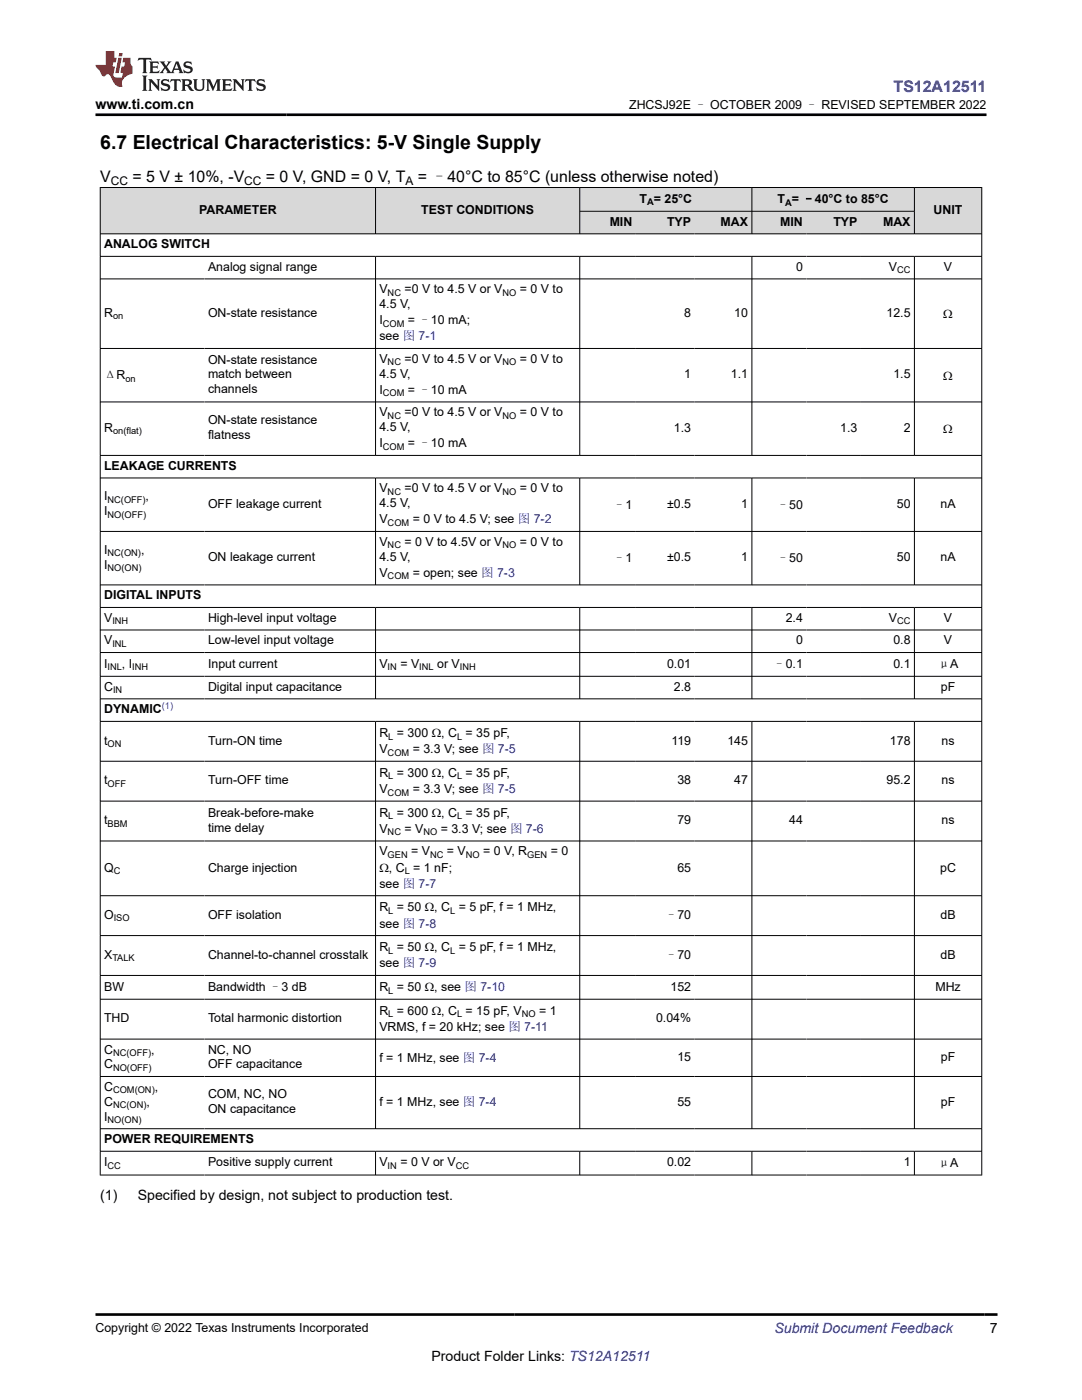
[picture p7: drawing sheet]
<svg xmlns="http://www.w3.org/2000/svg" width="216mm" height="279mm" viewBox="0 0 216 279" stroke-linecap="round" stroke-linejoin="round" font-family="sans-serif">
<defs><g id="words">
<text font-size="3.9" x="20" y="29.8">6.7 Electrical Characteristics: 5-V Single Supply</text>
<text font-size="3.2" fill="#00f" x="178.3" y="18.3">TS12A12511</text>
<g font-size="3.2">
<text x="20" y="36.3">V</text>
<text x="26.4" y="36.3">= 5 V ± 10%, -V</text>
<text x="53.1" y="36.3">= 0 V, GND = 0 V, T</text>
<text x="83.4" y="36.3">= –40°C to 85°C (unless otherwise noted)</text>
</g>
<g font-size="2.8">
<text x="19" y="21.7">www.ti.com.cn</text>
<text x="20" y="239.6">(1)</text>
<text x="27.5" y="239.6">Specified by design, not subject to production test.</text>
<text x="197.5" y="266.1">7</text>
<text x="86.1" y="271.7">Product Folder Links: TS12A12511</text>
</g>
<text font-size="2.8" fill="#00f" x="154.5" y="266.1">Submit Document Feedback</text>
<g font-size="2.5">
<text x="125.5" y="21.8">ZHCSJ92E – OCTOBER 2009 – REVISED SEPTEMBER 2022</text>
<text x="127.6" y="40.4">T = 25°C</text>
<text x="155.2" y="40.6">T = –40°C to 85°C</text>
<text x="39.7" y="42.7">PARAMETER</text>
<text x="84.1" y="42.7">TEST CONDITIONS</text>
<text x="121.7" y="45.1">MIN</text>
<text x="133.1" y="45.1">TYP</text>
<text x="143.8" y="45.1">MAX</text>
<text x="155.7" y="45.1">MIN</text>
<text x="166.3" y="45.1">TYP</text>
<text x="176.2" y="45.1">MAX</text>
<text x="186.3" y="42.7">UNIT</text>
<text x="20.8" y="49.6">ANALOG SWITCH</text>
<text x="41.5" y="54.1">Analog signal range</text>
<text x="75.7" y="58.5">V</text>
<text x="80.7" y="58.5">=0 V to 4.5 V or V</text>
<text x="103.7" y="58.5">= 0 V to</text>
<text x="158.8" y="54.1">0</text>
<text x="177.4" y="54.1">V</text>
<text x="188.4" y="54.1">V</text>
<text x="20.8" y="63.2">R</text>
<text x="41.5" y="63.2">ON-state resistance</text>
<text x="75.7" y="64.7">I</text>
<text x="75.7" y="61.5">4.5 V,</text>
<text x="81.4" y="64.7">= –10 mA;</text>
<text x="136.5" y="63.2">8</text>
<text x="146.5" y="63.2">10</text>
<text x="176.9" y="63.2">12.5</text>
<text x="188.2" y="63.5">Ω</text>
<text x="75.7" y="67.9">see 图 7-1</text>
<text x="20.8" y="75.6">ΔR</text>
<text x="41.5" y="72.6">ON-state resistance</text>
<text x="41.5" y="75.5">match between</text>
<text x="75.7" y="75.4">4.5 V,</text>
<text x="75.7" y="72.4">V</text>
<text x="80.7" y="72.4">=0 V to 4.5 V or V</text>
<text x="103.7" y="72.4">= 0 V to</text>
<text x="136.5" y="75.5">1</text>
<text x="145.8" y="75.5">1.1</text>
<text x="178.3" y="75.5">1.5</text>
<text x="188.2" y="75.8">Ω</text>
<text x="41.5" y="78.5">channels</text>
<text x="75.7" y="78.6">I</text>
<text x="75.7" y="83.1">V</text>
<text x="80.7" y="83.1">=0 V to 4.5 V or V</text>
<text x="81.4" y="78.6">= –10 mA</text>
<text x="103.7" y="83.1">= 0 V to</text>
<text x="20.8" y="86.2">R</text>
<text x="41.5" y="84.7">ON-state resistance</text>
<text x="41.5" y="87.7">flatness</text>
<text x="75.7" y="89.3">I</text>
<text x="75.7" y="86.1">4.5 V,</text>
<text x="81.4" y="89.3">= –10 mA</text>
<text x="134.5" y="86.2">1.3</text>
<text x="167.7" y="86.2">1.3</text>
<text x="180.3" y="86.2">2</text>
<text x="188.2" y="86.4">Ω</text>
<text x="20.8" y="93.8">LEAKAGE CURRENTS</text>
<text x="20.8" y="99.9">I</text>
<text x="29.1" y="99.9">,</text>
<text x="41.5" y="101.4">OFF leakage current</text>
<text x="75.7" y="101.2">4.5 V,</text>
<text x="75.7" y="98.3">V</text>
<text x="80.7" y="98.3">=0 V to 4.5 V or V</text>
<text x="103.7" y="98.3">= 0 V to</text>
<text x="122.3" y="101.5">–1</text>
<text x="133.1" y="101.4">±0.5</text>
<text x="147.9" y="101.4">1</text>
<text x="155" y="101.5">–50</text>
<text x="178.9" y="101.4">50</text>
<text x="187.7" y="101.4">nA</text>
<text x="20.8" y="102.8">I</text>
<text x="75.7" y="104.5">V</text>
<text x="82.4" y="104.5">= 0 V to 4.5 V; see 图 7-2</text>
<text x="20.8" y="113.5">I</text>
<text x="20.8" y="110.6">I</text>
<text x="28.1" y="110.6">,</text>
<text x="41.5" y="112">ON leakage current</text>
<text x="75.7" y="111.9">4.5 V,</text>
<text x="75.7" y="108.9">V</text>
<text x="80.7" y="108.9">= 0 V to 4.5V or V</text>
<text x="103.7" y="108.9">= 0 V to</text>
<text x="122.3" y="112.2">–1</text>
<text x="133.1" y="112">±0.5</text>
<text x="147.9" y="112">1</text>
<text x="155" y="112.2">–50</text>
<text x="178.9" y="112">50</text>
<text x="187.7" y="112">nA</text>
<text x="20.8" y="119.6">DIGITAL INPUTS</text>
<text x="75.7" y="115.1">V</text>
<text x="82.4" y="115.1">= open; see 图 7-3</text>
<text x="20.8" y="124.1">V</text>
<text x="41.5" y="124.1">High-level input voltage</text>
<text x="156.8" y="124.1">2.4</text>
<text x="177.4" y="124.1">V</text>
<text x="188.4" y="124.1">V</text>
<text x="20.8" y="128.6">V</text>
<text x="41.5" y="128.6">Low-level input voltage</text>
<text x="158.8" y="128.6">0</text>
<text x="178.3" y="128.6">0.8</text>
<text x="188.4" y="128.6">V</text>
<text x="20.8" y="133.2">I</text>
<text x="20.8" y="137.9">C</text>
<text x="24.3" y="133.2">, I</text>
<text x="41.5" y="133.2">Input current</text>
<text x="41.5" y="137.9">Digital input capacitance</text>
<text x="75.7" y="133.2">V</text>
<text x="79.9" y="133.2">= V</text>
<text x="87.2" y="133.2">or V</text>
<text x="133.1" y="133.2">0.01</text>
<text x="134.5" y="137.9">2.8</text>
<text x="154.3" y="133.4">–0.1</text>
<text x="178.3" y="133.2">0.1</text>
<text x="187.1" y="133.4">μA</text>
<text x="187.7" y="137.9">pF</text>
<text x="20.8" y="142.4">DYNAMIC</text>
<text x="20.8" y="148.6">t</text>
<text x="41.5" y="148.6">Turn-ON time</text>
<text x="75.7" y="147.1">R = 300 Ω, C = 35 pF,</text>
<text x="134" y="148.6">119</text>
<text x="145.1" y="148.6">145</text>
<text x="177.6" y="148.6">178</text>
<text x="187.9" y="148.6">ns</text>
<text x="75.7" y="150.3">V</text>
<text x="75.7" y="155.1">R = 300 Ω, C = 35 pF,</text>
<text x="82.4" y="150.3">= 3.3 V; see 图 7-5</text>
<text x="20.8" y="156.5">t</text>
<text x="41.5" y="156.5">Turn-OFF time</text>
<text x="75.7" y="158.3">V</text>
<text x="82.4" y="158.3">= 3.3 V; see 图 7-5</text>
<text x="135.2" y="156.5">38</text>
<text x="146.5" y="156.5">47</text>
<text x="176.9" y="156.5">95.2</text>
<text x="187.9" y="156.5">ns</text>
<text x="20.8" y="164.5">t</text>
<text x="41.5" y="163">Break-before-make</text>
<text x="41.5" y="166">time delay</text>
<text x="75.7" y="163">R = 300 Ω, C = 35 pF,</text>
<text x="75.7" y="166.2">V</text>
<text x="80.7" y="166.2">= V</text>
<text x="87.9" y="166.2">= 3.3 V; see 图 7-6</text>
<text x="135.2" y="164.5">79</text>
<text x="157.5" y="164.5">44</text>
<text x="187.9" y="164.5">ns</text>
<text x="20.8" y="173.9">Q</text>
<text x="41.5" y="173.9">Charge injection</text>
<text x="75.7" y="173.9">Ω, C = 1 nF;</text>
<text x="75.7" y="170.7">V</text>
<text x="82.1" y="170.7">= V</text>
<text x="89.2" y="170.7">= V</text>
<text x="96.4" y="170.7">= 0 V, R</text>
<text x="109.9" y="170.7">= 0</text>
<text x="135.2" y="173.9">65</text>
<text x="187.6" y="173.9">pC</text>
<text x="75.7" y="177.1">see 图 7-7</text>
<text x="20.8" y="183.4">O</text>
<text x="41.5" y="183.4">OFF isolation</text>
<text x="75.7" y="181.9">R = 50 Ω, C = 5 pF, f = 1 MHz,</text>
<text x="75.7" y="185.1">see 图 7-8</text>
<text x="132.7" y="183.5">–70</text>
<text x="187.7" y="183.4">dB</text>
<text x="20.8" y="191.3">X</text>
<text x="41.5" y="191.3">Channel-to-channel crosstalk</text>
<text x="75.7" y="189.9">R = 50 Ω, C = 5 pF, f = 1 MHz,</text>
<text x="132.7" y="191.5">–70</text>
<text x="187.7" y="191.3">dB</text>
<text x="20.8" y="197.7">BW</text>
<text x="41.5" y="197.8">Bandwidth –3 dB</text>
<text x="75.7" y="193.1">see 图 7-9</text>
<text x="75.7" y="197.8">R = 50 Ω, see 图 7-10</text>
<text x="133.8" y="197.7">152</text>
<text x="186.6" y="197.7">MHz</text>
<text x="75.7" y="202.6">R = 600 Ω, C = 15 pF, V</text>
<text x="107.6" y="202.6">= 1</text>
<text x="20.8" y="204">THD</text>
<text x="41.5" y="204">Total harmonic distortion</text>
<text x="75.7" y="205.8">VRMS, f = 20 kHz; see 图 7-11</text>
<text x="130.9" y="204">0.04%</text>
<text x="20.8" y="213.2">C</text>
<text x="20.8" y="210.3">C</text>
<text x="30.2" y="210.3">,</text>
<text x="41.5" y="210.3">NC, NO</text>
<text x="41.5" y="213.2">OFF capacitance</text>
<text x="75.7" y="211.9">f = 1 MHz, see 图 7-4</text>
<text x="135.2" y="211.7">15</text>
<text x="187.7" y="211.7">pF</text>
<text x="20.8" y="220.7">C</text>
<text x="20.8" y="217.7">C</text>
<text x="29.2" y="220.7">,</text>
<text x="30.9" y="217.7">,</text>
<text x="41.5" y="219.2">COM, NC, NO</text>
<text x="75.7" y="220.8">f = 1 MHz, see 图 7-4</text>
<text x="135.2" y="220.7">55</text>
<text x="187.7" y="220.7">pF</text>
<text x="20.8" y="223.7">I</text>
<text x="41.5" y="222.2">ON capacitance</text>
<text x="20.8" y="228.1">POWER REQUIREMENTS</text>
<text x="20.8" y="232.8">I</text>
<text x="41.5" y="232.8">Positive supply current</text>
<text x="75.7" y="232.8">V</text>
<text x="79.9" y="232.8">= 0 V or V</text>
<text x="133.1" y="232.8">0.02</text>
<text x="180.3" y="232.8">1</text>
<text x="187.1" y="232.9">μA</text>
<text x="19" y="265.8">Copyright © 2022 Texas Instruments Incorporated</text>
</g>
<g font-size="2.4">
<text x="22.1" y="36.9">CC</text>
<text x="48.7" y="36.9">CC</text>
<text x="80.9" y="36.9">A</text>
</g>
<g font-size="1.9">
<text x="129.1" y="40.9">A</text>
<text x="156.7" y="41.1">A</text>
<text x="77.4" y="59">NC</text>
<text x="100.3" y="59">NO</text>
<text x="179" y="54.5">CC</text>
<text x="22.6" y="63.7">on</text>
<text x="76.4" y="65.2">COM</text>
<text x="25" y="76.1">on</text>
<text x="77.4" y="72.9">NC</text>
<text x="100.3" y="72.9">NO</text>
<text x="76.4" y="79.1">COM</text>
<text x="77.4" y="83.6">NC</text>
<text x="100.3" y="83.6">NO</text>
<text x="22.6" y="86.7">on(flat)</text>
<text x="76.4" y="89.8">COM</text>
<text x="21.5" y="100.4">NC(OFF)</text>
<text x="77.4" y="98.8">NC</text>
<text x="100.3" y="98.8">NO</text>
<text x="21.5" y="103.3">NO(OFF)</text>
<text x="77.4" y="104.9">COM</text>
<text x="21.5" y="111">NC(ON)</text>
<text x="77.4" y="109.4">NC</text>
<text x="100.3" y="109.4">NO</text>
<text x="21.5" y="114">NO(ON)</text>
<text x="77.4" y="115.6">COM</text>
<text x="22.4" y="124.6">INH</text>
<text x="179" y="124.6">CC</text>
<text x="22.4" y="129.1">INL</text>
<text x="21.5" y="133.7">INL</text>
<text x="26.4" y="133.7">INH</text>
<text x="77.4" y="133.7">IN</text>
<text x="83.7" y="133.7">INL</text>
<text x="91.8" y="133.7">INH</text>
<text x="22.6" y="138.4">IN</text>
<text x="21.5" y="149.1">ON</text>
<text x="77.5" y="147.6">L</text>
<text x="91.2" y="147.6">L</text>
<text x="77.4" y="150.8">COM</text>
<text x="77.5" y="155.6">L</text>
<text x="91.2" y="155.6">L</text>
<text x="21.5" y="157">OFF</text>
<text x="77.4" y="158.8">COM</text>
<text x="21.5" y="165">BBM</text>
<text x="77.4" y="166.7">NC</text>
<text x="77.5" y="163.5">L</text>
<text x="84.5" y="166.7">NO</text>
<text x="91.2" y="163.5">L</text>
<text x="77.4" y="171.2">GEN</text>
<text x="85.8" y="171.2">NC</text>
<text x="93" y="171.2">NO</text>
<text x="105.2" y="171.2">GEN</text>
<text x="22.7" y="174.4">C</text>
<text x="80.8" y="174.4">L</text>
<text x="22.7" y="183.9">ISO</text>
<text x="77.5" y="182.4">L</text>
<text x="89.8" y="182.4">L</text>
<text x="22.4" y="191.8">TALK</text>
<text x="77.5" y="190.3">L</text>
<text x="89.8" y="190.3">L</text>
<text x="77.5" y="198.3">L</text>
<text x="77.5" y="203">L</text>
<text x="91.2" y="203">L</text>
<text x="104.1" y="203">NO</text>
<text x="22.6" y="210.8">NC(OFF)</text>
<text x="22.6" y="213.7">NO(OFF)</text>
<text x="22.6" y="218.2">COM(ON)</text>
<text x="22.6" y="221.2">NC(ON)</text>
<text x="21.5" y="224.1">NO(ON)</text>
<text x="21.5" y="233.3">CC</text>
<text x="77.4" y="233.3">IN</text>
<text x="90.9" y="233.3">CC</text>
</g>
<text font-size="1.9" fill="#00f" x="32.3" y="141.5">(1)</text>
</g></defs>
<g fill="#d8d8d8">
<path d="M20 37.4h175.9v4.8h-175.9z" fill-rule="evenodd"/>
<path d="M20.1 37.5h54.8v9.1h-54.8z" fill-rule="evenodd"/>
<path d="M75 37.5h40.6v9.1h-40.6z" fill-rule="evenodd"/>
<path d="M115.7 37.5h34.3v4.6h-34.3z" fill-rule="evenodd"/>
<path d="M150.1 37.5h32.3v4.6h-32.3z" fill-rule="evenodd"/>
<path d="M182.5 37.5h13.3v9.1h-13.3z" fill-rule="evenodd"/>
<path d="M115.7 42.2h11.2v4.4h-11.2z" fill-rule="evenodd"/>
<path d="M126.9 42.2h11.7v4.4h-11.7z" fill-rule="evenodd"/>
<path d="M138.6 42.2h11.4v4.4h-11.4z" fill-rule="evenodd"/>
<path d="M150.1 42.2h10.8v4.4h-10.8z" fill-rule="evenodd"/>
<path d="M160.9 42.2h10.9v4.4h-10.9z" fill-rule="evenodd"/>
<path d="M171.8 42.2h10.6v4.4h-10.6z" fill-rule="evenodd"/>
</g>
<g fill="none" stroke="#000" stroke-width=".2">
<path d="M19.9 37.4h176.1M20 37.4v197.2M74.9 37.4v9.3M115.7 37.4v9.3M150 37.4v9.3M182.5 37.4v9.3M195.9 37.4v197.2M19.9 46.7h176.1M19.9 51.2h176.1M19.9 55.7h176.1M74.9 51.2v39.8M115.7 51.2v39.8"/>
<path d="M115.7 42.2h66.8M150 51.2v39.8M182.5 51.2v39.8M19.9 69.5h176.1M19.9 80.2h176.1M19.9 90.9h176.1M19.9 95.4h176.1M74.9 95.4v21.4M115.7 95.4v21.4M150 95.4v21.4M182.5 95.4v21.4M19.9 106.1h176.1"/>
<path d="M19.9 116.7h176.1M19.9 121.2h176.1M19.9 125.7h176.1M19.9 130.2h176.1M19.9 135h176.1M19.9 139.5h176.1M74.9 121.2v18.3M115.7 121.2v18.3M150 121.2v18.3M182.5 121.2v18.3M19.9 144h176.1M19.9 151.9h176.1"/>
<path d="M19.9 159.9h176.1M74.9 144v81.3M115.7 144v81.3M150 144v81.3M182.5 144v81.3M19.9 167.8h176.1M19.9 178.8h176.1M19.9 186.7h176.1M19.9 194.7h176.1M19.9 199.4h176.1M19.9 207.4h176.1M19.9 214.8h176.1"/>
<path d="M19.9 225.3h176.1M19.9 229.8h176.1M19.9 234.5h176.1M74.9 229.8v4.8M115.7 229.8v4.8M150 229.8v4.8M182.5 229.8v4.8"/>
</g>
<path d="M27.7 11.6l-.2 .5 .5-.2h.6v.1v2.2l-.2 .4h1l-.2-.4v-2.2v-.1h.5l.5 .2-.1-.5zM29.8 12.3l.2 .4v1.5l-.2 .4h1.9l.1-.6a1.08 1.08 0 0 1-1.3 .2v-.7h.6l.4 .2v-.7l-.4 .2h-.6v-.5l.2-.2a1 1 0 0 1 1 .3l-.1-.5zM31.8 12.3l1 1.1-1 1.2h.9l-.2-.2 .4-.8 .5 .8-.2 .2h1.6l-.2-.2 .1-.5h1l.1 .5-.1 .2h.9l-.2-.3-.8-2h-.5l-1 2.2-.8-1.1 .9-1.1h-.8l.2 .2-.5 .6-.3-.6 .1-.2zM35.2 12.7l.4 1h-.8zM36.8 12.4a.65 .65 0 0 0-.2 .7 .65 .65 0 0 0 .6 .5l.7 .1 .1 .3a.79 .79 0 0 1-.7 .4 .79 .79 0 0 1-.7-.5l.1 .7 .2-.1a.93 .93 0 0 0 1.1 .1 .93 .93 0 0 0 .4-1 1.46 1.46 0 0 0-1.2-.6l-.1-.3a1.09 1.09 0 0 1 1.2 .2l-.2-.6-.1 .1-.6-.2zM28.4 15.1l.2 .4v2.2l-.2 .4h1l-.2-.4v-2.2l.2-.4zM29.6 15.8l.2 .4v1.5l-.2 .4h.8l-.3-.4v-1.3l1.7 1.8v-2l.2-.4h-.8l.2 .2 .1 1.1-1.2-1.3zM32.3 15.9a.65 .65 0 0 0-.2 .8 .65 .65 0 0 0 .7 .4l.6 .2 .1 .2a.79 .79 0 0 1-.7 .4 .79 .79 0 0 1-.7-.5l.1 .7 .2-.1a.93 .93 0 0 0 1.1 .1 .93 .93 0 0 0 .4-.9 1.46 1.46 0 0 0-1.2-.6l-.1-.4a1.09 1.09 0 0 1 1.2 .2l-.2-.6-.1 .1-.6-.1zM34.1 15.8l-.1 .6a.63 .63 0 0 1 .7-.3l.1 1.6-.3 .4h1l-.2-.4v-1.6a.66 .66 0 0 1 .8 .3l-.1-.6zM36.2 15.8l.2 .4v1.5l-.2 .4h.9l-.2-.2v-.7h.5l.1 .2a.79 .79 0 0 0 1.2 .6l-1-.9a.61 .61 0 0 0 .6-.6 .61 .61 0 0 0-.5-.7zM36.9 16.1h.2a.47 .47 0 0 1 .5 .1 .47 .47 0 0 1 .1 .5l-.2 .1-.6 .1zM38.5 15.8l.2 .2a2.27 2.27 0 0 0 .4 2 1.04 1.04 0 0 0 1.7-.7v-1.3l.2-.2h-.8l.2 .4v1.1a.6 .6 0 0 1-.6 .6 .6 .6 0 0 1-.6-.6v-1.1l.3-.4zM41.1 15.8l.2 .4v1.5l-.2 .4h.7l-.2-.4v-1.4l.9 1.9 .8-1.9v1.4l-.2 .4h1l-.3-.4v-1.5l.3-.4h-.8l-.7 1.5-.7-1.5zM44.3 15.8l.2 .4v1.5l-.2 .4h1.9l.1-.6a1.09 1.09 0 0 1-1.3 .2v-.7h.6l.4 .2v-.6l-.4 .2h-.6v-.6l.2-.1a1.01 1.01 0 0 1 1 .3l-.1-.6zM46.4 15.8l.3 .4v1.5l-.3 .4h.8l-.2-.4v-1.3l1.6 1.8v-2l.2-.4h-.7l.2 .2v1.1l-1.2-1.3zM49 15.8l-.1 .6a.63 .63 0 0 1 .8-.3v1.6l-.3 .4h1l-.2-.4v-1.6a.66 .66 0 0 1 .8 .3l-.1-.6zM51.4 15.9a.65 .65 0 0 0-.2 .8 .65 .65 0 0 0 .6 .4l.6 .2 .2 .2a.79 .79 0 0 1-.8 .4 .79 .79 0 0 1-.6-.5l.1 .7 .2-.1a.93 .93 0 0 0 1 .1 .93 .93 0 0 0 .5-.9 1.46 1.46 0 0 0-1.3-.6l-.1-.4a1.09 1.09 0 0 1 1.3 .2l-.2-.6-.2 .1-.5-.1z" fill="#231f20"/>
<path d="M21.1 10.2v2.8h-2.1l.1 .3 .9 1a.95 .95 0 0 0 .9 .9 .59 .59 0 0 1 .6-.4 .59 .59 0 0 1 .5 .4l.4 .7a1.59 1.59 0 0 0 2.1 1.4 1.61 1.61 0 0 1 1-2.3l1-.3-.1-1.5a1.59 1.59 0 0 1-.4-1.7h-1.4l-.2 .9h.5l-.1 .9h-.5l-.2 1v.2l.4 .1-.2 .9h-.6a.73 .73 0 0 1-1.1-.7l.3-1.5h-.5l.2-.9h.5l.2-.9h-.5v-1.3zM23.6 11.5l-.6 3.1h.7l.6-3.1zM23.8 10.6l-.1 .6h.7l.1-.6z" fill="#ed1c24"/>
<path d="M19 22.9h177.8M19.1 262.3h179.9" fill="none" stroke="#000" stroke-width=".53"/>
<use href="#words"/>
</svg>
